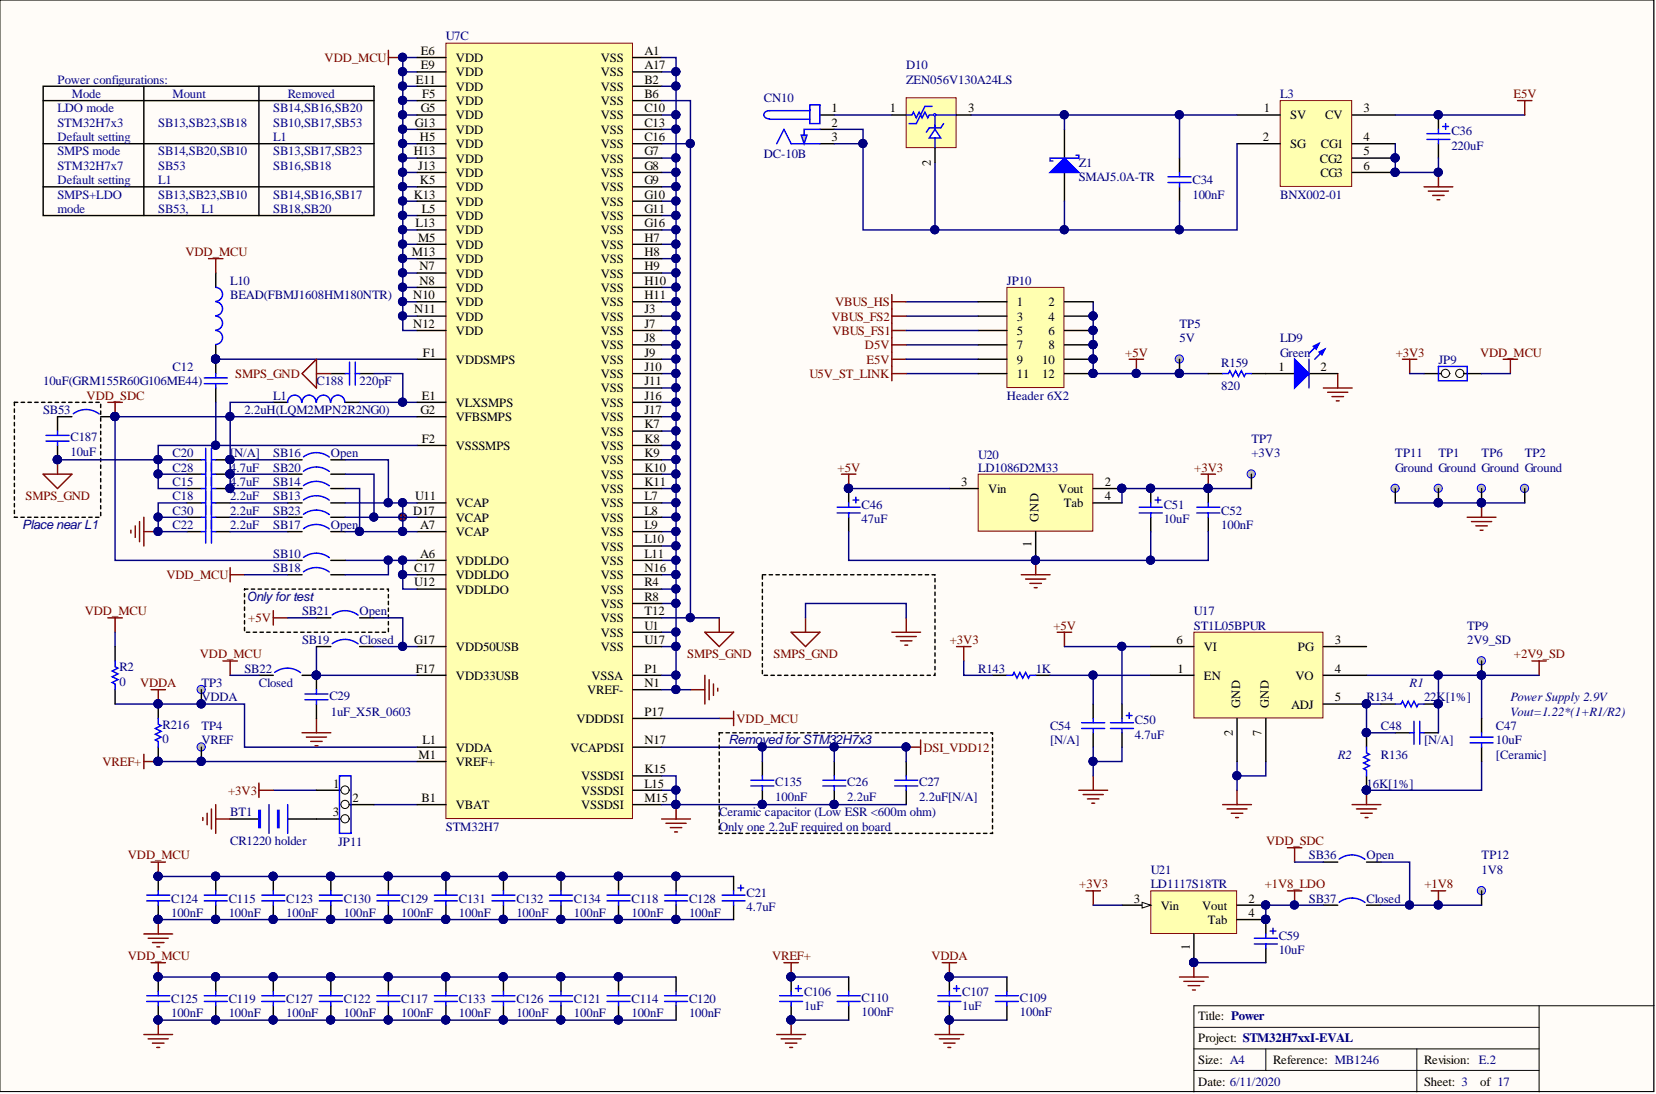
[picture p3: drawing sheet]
<svg xmlns="http://www.w3.org/2000/svg" width="292mm" height="193mm" viewBox="0 0 292 193" stroke-linecap="round" stroke-linejoin="round" font-family="sans-serif">
<defs><g id="words">
<g font-size="2.3" fill="#000080">
<text x="3.9" y="93.3">Place nearL1</text>
<text x="43.5" y="106">Onlyfortest</text>
<text x="128.5" y="131.3">RemovedforSTM32H7x3</text>
</g>
<g font-size="2.2" fill="#800000">
<text x="57.3" y="10.9">VDD_MCU</text>
<text x="267" y="17.3">E5V</text>
<text x="32.7" y="45.2">VDD_MCU</text>
<text x="146.7" y="56.6">VBUS_FS2</text>
<text x="146.8" y="59.1">VBUS_FS1</text>
<text x="147.3" y="54">VBUS_HS</text>
<text x="152.6" y="61.6">D5V</text>
<text x="152.8" y="64.2">E5V</text>
<text x="198.5" y="62.9">+5V</text>
<text x="246.2" y="62.9">+3V3</text>
<text x="261.1" y="62.9">VDD_MCU</text>
<text x="15.3" y="70.5">VDD_SDC</text>
<text x="41.5" y="66.7">SMPS_GND</text>
<text x="142.8" y="66.7">U5V_ST_LINK</text>
<text x="147.7" y="83.2">+5V</text>
<text x="210.7" y="83.2">+3V3</text>
<text x="4.5" y="88.2">SMPS_GND</text>
<text x="29.4" y="102.2">VDD_MCU</text>
<text x="14.9" y="108.5">VDD_MCU</text>
<text x="43.8" y="109.8">+5V</text>
<text x="167.5" y="113.6">+3V3</text>
<text x="185.8" y="111">+5V</text>
<text x="35.2" y="116.1">VDD_MCU</text>
<text x="121.2" y="116">SMPS_GND</text>
<text x="136.5" y="116">SMPS_GND</text>
<text x="267" y="116.1">+2V9_SD</text>
<text x="24.7" y="121.2">VDDA</text>
<text x="129.9" y="127.5">VDD_MCU</text>
<text x="18.1" y="135.1">VREF+</text>
<text x="162.9" y="132.6">DSI_VDD12</text>
<text x="40.2" y="140.2">+3V3</text>
<text x="223.3" y="149.1">VDD_SDC</text>
<text x="22.6" y="151.6">VDD_MCU</text>
<text x="190.4" y="156.7">+3V3</text>
<text x="223.1" y="156.7">+1V8_LDO</text>
<text x="251.2" y="156.7">+1V8</text>
<text x="22.6" y="169.3">VDD_MCU</text>
<text x="136.2" y="169.3">VREF+</text>
<text x="164.3" y="169.3">VDDA</text>
</g>
<g font-size="2.2">
<text x="74.2" y="9.7">E6</text>
<text x="80.4" y="10.9">VDD</text>
<text x="106" y="10.9">VSS</text>
<text x="113.7" y="9.7">A1</text>
<text x="73.3" y="14.7">E11</text>
<text x="74.2" y="12.2">E9</text>
<text x="74.5" y="17.3">F5</text>
<text x="80.4" y="16">VDD</text>
<text x="80.4" y="13.5">VDD</text>
<text x="106" y="13.5">VSS</text>
<text x="106" y="16">VSS</text>
<text x="113.7" y="17.3">B6</text>
<text x="113.7" y="12.2">A17</text>
<text x="113.7" y="14.7">B2</text>
<text x="73.1" y="22.3">G13</text>
<text x="74.2" y="19.8">G5</text>
<text x="80.4" y="21.1">VDD</text>
<text x="80.4" y="18.5">VDD</text>
<text x="80.4" y="23.6">VDD</text>
<text x="106" y="18.5">VSS</text>
<text x="106" y="21.1">VSS</text>
<text x="106" y="23.6">VSS</text>
<text x="113.7" y="19.8">C10</text>
<text x="113.7" y="22.3">C13</text>
<text x="146.7" y="19.8">1</text>
<text x="146.7" y="22.3">2</text>
<text x="157" y="19.8">1</text>
<text x="170.8" y="19.8">3</text>
<text x="222.9" y="19.8">1</text>
<text x="227.6" y="21.1">SV</text>
<text x="233.8" y="21.1">CV</text>
<text x="240.5" y="19.8">3</text>
<text x="73" y="27.4">H13</text>
<text x="73.7" y="29.9">J13</text>
<text x="74.1" y="24.9">H5</text>
<text x="80.4" y="26.1">VDD</text>
<text x="80.4" y="28.7">VDD</text>
<text x="106" y="28.7">VSS</text>
<text x="106" y="26.1">VSS</text>
<text x="113.7" y="27.4">G7</text>
<text x="113.7" y="24.9">C16</text>
<text x="113.7" y="29.9">G8</text>
<text x="146.7" y="24.9">3</text>
<text x="164.2" y="29.2" transform="rotate(-90 164.2 29.2)">2</text>
<text x="222.8" y="24.9">2</text>
<text x="227.6" y="26.1">SG</text>
<text x="232.8" y="28.7">CG2</text>
<text x="233" y="26.1">CG1</text>
<text x="240.5" y="24.9">4</text>
<text x="240.5" y="27.4">5</text>
<text x="240.5" y="29.9">6</text>
<text x="73" y="35">K13</text>
<text x="74.1" y="32.5">K5</text>
<text x="80.4" y="33.7">VDD</text>
<text x="80.4" y="31.2">VDD</text>
<text x="106" y="31.2">VSS</text>
<text x="106" y="33.7">VSS</text>
<text x="113.7" y="35">G10</text>
<text x="113.7" y="32.5">G9</text>
<text x="232.9" y="31.2">CG3</text>
<text x="73.3" y="40.1">L13</text>
<text x="74.4" y="37.6">L5</text>
<text x="80.4" y="38.8">VDD</text>
<text x="80.4" y="41.4">VDD</text>
<text x="80.4" y="36.3">VDD</text>
<text x="106" y="38.8">VSS</text>
<text x="106" y="36.3">VSS</text>
<text x="106" y="41.4">VSS</text>
<text x="113.7" y="37.6">G11</text>
<text x="113.7" y="40.1">G16</text>
<text x="72.6" y="45.2">M13</text>
<text x="73.7" y="42.6">M5</text>
<text x="74" y="47.7">N7</text>
<text x="80.4" y="43.9">VDD</text>
<text x="80.4" y="46.4">VDD</text>
<text x="106" y="43.9">VSS</text>
<text x="106" y="46.4">VSS</text>
<text x="113.7" y="42.6">H7</text>
<text x="113.7" y="45.2">H8</text>
<text x="113.7" y="47.7">H9</text>
<text x="72.9" y="52.8">N10</text>
<text x="74" y="50.2">N8</text>
<text x="80.4" y="51.5">VDD</text>
<text x="80.4" y="49">VDD</text>
<text x="106" y="51.5">VSS</text>
<text x="106" y="49">VSS</text>
<text x="113.7" y="52.8">H11</text>
<text x="113.7" y="50.2">H10</text>
<text x="72.9" y="57.8">N12</text>
<text x="73.1" y="55.3">N11</text>
<text x="80.4" y="59.1">VDD</text>
<text x="80.4" y="56.6">VDD</text>
<text x="80.4" y="54">VDD</text>
<text x="106" y="59.1">VSS</text>
<text x="106" y="54">VSS</text>
<text x="106" y="56.6">VSS</text>
<text x="113.7" y="57.8">J7</text>
<text x="113.7" y="55.3">J3</text>
<text x="179.4" y="54">1</text>
<text x="179.4" y="56.6">3</text>
<text x="179.4" y="59.1">5</text>
<text x="185" y="54">2</text>
<text x="185" y="56.6">4</text>
<text x="185" y="59.1">6</text>
<text x="74.6" y="62.9">F1</text>
<text x="80.4" y="64.2">VDDSMPS</text>
<text x="106" y="61.6">VSS</text>
<text x="106" y="64.2">VSS</text>
<text x="113.7" y="65.4">J10</text>
<text x="113.7" y="60.4">J8</text>
<text x="113.7" y="62.9">J9</text>
<text x="179.4" y="61.6">7</text>
<text x="179.4" y="64.2">9</text>
<text x="183.8" y="64.2">10</text>
<text x="185" y="61.6">8</text>
<text x="225.5" y="65.4">1</text>
<text x="232.9" y="65.4">2</text>
<text x="74.4" y="70.5">E1</text>
<text x="80.4" y="71.8">VLXSMPS</text>
<text x="106" y="69.2">VSS</text>
<text x="106" y="66.7">VSS</text>
<text x="106" y="71.8">VSS</text>
<text x="113.7" y="68">J11</text>
<text x="113.7" y="70.5">J16</text>
<text x="179.4" y="66.7">11</text>
<text x="183.8" y="66.7">12</text>
<text x="74.2" y="73">G2</text>
<text x="80.4" y="74.3">VFBSMPS</text>
<text x="106" y="76.8">VSS</text>
<text x="106" y="74.3">VSS</text>
<text x="113.7" y="75.6">K7</text>
<text x="113.7" y="73">J17</text>
<text x="74.4" y="78.1">F2</text>
<text x="80.4" y="79.4">VSSSMPS</text>
<text x="106" y="81.9">VSS</text>
<text x="106" y="79.4">VSS</text>
<text x="113.7" y="80.6">K9</text>
<text x="113.7" y="83.2">K10</text>
<text x="113.7" y="78.1">K8</text>
<text x="73.2" y="88.2">U11</text>
<text x="80.4" y="89.5">VCAP</text>
<text x="106" y="84.4">VSS</text>
<text x="106" y="89.5">VSS</text>
<text x="106" y="87">VSS</text>
<text x="113.7" y="88.2">L7</text>
<text x="113.7" y="85.7">K11</text>
<text x="169.6" y="85.7">3</text>
<text x="174.3" y="87">Vin</text>
<text x="186.7" y="87">Vout</text>
<text x="187.7" y="89.5">Tab</text>
<text x="194.9" y="85.7">2</text>
<text x="194.9" y="88.2">4</text>
<text x="72.9" y="90.8">D17</text>
<text x="74.1" y="93.3">A7</text>
<text x="80.4" y="94.6">VCAP</text>
<text x="80.4" y="92">VCAP</text>
<text x="106" y="92">VSS</text>
<text x="106" y="94.6">VSS</text>
<text x="113.7" y="95.8">L10</text>
<text x="113.7" y="90.8">L8</text>
<text x="113.7" y="93.3">L9</text>
<text x="183.2" y="92" transform="rotate(-90 183.2 92)">GND</text>
<text x="73.1" y="100.9">C17</text>
<text x="74.1" y="98.4">A6</text>
<text x="80.4" y="99.6">VDDLDO</text>
<text x="106" y="99.6">VSS</text>
<text x="106" y="97.1">VSS</text>
<text x="113.7" y="98.4">L11</text>
<text x="113.7" y="100.9">N16</text>
<text x="181.9" y="96.6" transform="rotate(-90 181.9 96.6)">1</text>
<text x="73.1" y="103.4">U12</text>
<text x="80.4" y="102.2">VDDLDO</text>
<text x="80.4" y="104.7">VDDLDO</text>
<text x="106" y="104.7">VSS</text>
<text x="106" y="102.2">VSS</text>
<text x="106" y="107.2">VSS</text>
<text x="113.7" y="103.4">R4</text>
<text x="113.7" y="106">R8</text>
<text x="73.1" y="113.6">G17</text>
<text x="106" y="112.3">VSS</text>
<text x="106" y="109.8">VSS</text>
<text x="113.7" y="111">U1</text>
<text x="113.7" y="113.6">U17</text>
<text x="113.7" y="108.5">T12</text>
<text x="207.5" y="113.6">6</text>
<text x="235.5" y="113.6">3</text>
<text x="73.3" y="118.6">F17</text>
<text x="80.4" y="119.9">VDD33USB</text>
<text x="80.4" y="114.8">VDD50USB</text>
<text x="104.4" y="119.9">VSSA</text>
<text x="106" y="114.8">VSS</text>
<text x="113.7" y="118.6">P1</text>
<text x="207.7" y="118.6">1</text>
<text x="212.4" y="119.9">EN</text>
<text x="212.4" y="114.8">VI</text>
<text x="228.5" y="119.9">VO</text>
<text x="228.9" y="114.8">PG</text>
<text x="235.5" y="118.6">4</text>
<text x="103.6" y="122.4">VREF-</text>
<text x="113.7" y="121.2">N1</text>
<text x="218.7" y="124.9" transform="rotate(-90 218.7 124.9)">GND</text>
<text x="223.8" y="124.9" transform="rotate(-90 223.8 124.9)">GND</text>
<text x="227.7" y="125">ADJ</text>
<text x="235.5" y="123.7">5</text>
<text x="74.5" y="131.3">L1</text>
<text x="101.7" y="127.5">VDDDSI</text>
<text x="113.7" y="131.3">N17</text>
<text x="113.7" y="126.3">P17</text>
<text x="217.5" y="129.8" transform="rotate(-90 217.5 129.8)">2</text>
<text x="222.5" y="129.8" transform="rotate(-90 222.5 129.8)">7</text>
<text x="73.8" y="133.9">M1</text>
<text x="80.4" y="135.1">VREF+</text>
<text x="80.4" y="132.6">VDDA</text>
<text x="100.7" y="132.6">VCAPDSI</text>
<text x="102.5" y="137.7">VSSDSI</text>
<text x="113.7" y="136.4">K15</text>
<text x="58.7" y="144">3</text>
<text x="58.8" y="138.9">1</text>
<text x="62.2" y="141.5">2</text>
<text x="74.3" y="141.5">B1</text>
<text x="80.4" y="142.7">VBAT</text>
<text x="102.5" y="142.7">VSSDSI</text>
<text x="102.5" y="140.2">VSSDSI</text>
<text x="113.7" y="141.5">M15</text>
<text x="113.7" y="138.9">L15</text>
<text x="200" y="159.2">3</text>
<text x="204.8" y="160.5">Vin</text>
<text x="212" y="160.5">Vout</text>
<text x="220.2" y="159.2">2</text>
<text x="220.2" y="161.7">4</text>
<text x="209.9" y="167.5" transform="rotate(-90 209.9 167.5)">1</text>
<text x="213" y="163">Tab</text>
<text x="211.4" y="180">Title: Power</text>
<text x="211.4" y="183.8">Project: STM32H7xxI-EVAL</text>
<text x="211.4" y="187.6">Size: A4</text>
<text x="211.4" y="191.5">Date: 6/11/2020</text>
<text x="224.5" y="187.6">Reference: MB1246</text>
<text x="251.2" y="191.5">Sheet: 3</text>
<text x="251.2" y="187.6">Revision: E.2</text>
<text x="261.1" y="191.5">of 17</text>
</g>
<g font-size="2.2" fill="#000080">
<text x="78.7" y="7.1">U7C</text>
<text x="159.8" y="12.2">D10</text>
<text x="159.8" y="14.7">ZEN056V130A24LS</text>
<text x="225.8" y="17.3">L3</text>
<text x="134.7" y="18">CN10</text>
<text x="256" y="23.9">C36</text>
<text x="134.7" y="27.9">DC-10B</text>
<text x="190.3" y="29.4">Z1</text>
<text x="256" y="26.4">220uF</text>
<text x="190.3" y="32">SMAJ5.0A-TR</text>
<text x="210.3" y="32.5">C34</text>
<text x="210.3" y="35">100nF</text>
<text x="225.8" y="35">BNX002-01</text>
<text x="40.6" y="50.2">L10</text>
<text x="40.6" y="52.8">BEAD(FBMJ1608HM180NTR)</text>
<text x="177.6" y="50.2">JP10</text>
<text x="208.1" y="57.8">TP5</text>
<text x="30.4" y="65.4">C12</text>
<text x="208.1" y="60.4">5V</text>
<text x="215.4" y="64.7">R159</text>
<text x="225.8" y="60.4">LD9</text>
<text x="225.8" y="62.9">Green</text>
<text x="253.7" y="64.2">JP9</text>
<text x="7.6" y="68">10uF(GRM155R60G106ME44)</text>
<text x="48.2" y="70.5">L1</text>
<text x="55.8" y="68">C188</text>
<text x="63.4" y="68">220pF</text>
<text x="177.6" y="70.5">Header 6X2</text>
<text x="215.4" y="68.7">820</text>
<text x="7.6" y="73">SB53</text>
<text x="12.4" y="77.8">C187</text>
<text x="43.1" y="73">2.2uH(LQM2MPN2R2NG0)</text>
<text x="12.4" y="80.4">10uF</text>
<text x="30.4" y="83.2">C28</text>
<text x="30.4" y="80.6">C20</text>
<text x="40.6" y="83.2">4.7uF</text>
<text x="40.6" y="80.6">[N/A]</text>
<text x="48.2" y="80.6">SB16</text>
<text x="48.2" y="83.2">SB20</text>
<text x="58.4" y="80.6">Open</text>
<text x="172.5" y="80.9">U20</text>
<text x="172.5" y="83.2">LD1086D2M33</text>
<text x="220.7" y="78.1">TP7</text>
<text x="220.7" y="80.6">+3V3</text>
<text x="246.1" y="80.6">TP11</text>
<text x="246.1" y="83.2">Ground Ground Ground Ground</text>
<text x="253.7" y="80.6">TP1</text>
<text x="261.3" y="80.6">TP6</text>
<text x="268.9" y="80.6">TP2</text>
<text x="30.4" y="88.2">C18</text>
<text x="30.4" y="85.7">C15</text>
<text x="40.6" y="88.2">2.2uF</text>
<text x="40.6" y="85.7">4.7uF</text>
<text x="48.2" y="88.2">SB13</text>
<text x="48.2" y="85.7">SB14</text>
<text x="152" y="89.8">C46</text>
<text x="205.3" y="89.8">C51</text>
<text x="30.4" y="90.8">C30</text>
<text x="30.4" y="93.3">C22</text>
<text x="40.6" y="90.8">2.2uF</text>
<text x="40.6" y="93.3">2.2uF</text>
<text x="48.2" y="90.8">SB23</text>
<text x="48.2" y="93.3">SB17</text>
<text x="58.4" y="93.3">Open</text>
<text x="152" y="92.3">47uF</text>
<text x="205.3" y="92.3">10uF</text>
<text x="215.4" y="90.8">C52</text>
<text x="215.4" y="93.3">100nF</text>
<text x="48.2" y="98.4">SB10</text>
<text x="48.2" y="100.9">SB18</text>
<text x="53.3" y="108.5">SB21</text>
<text x="53.3" y="113.6">SB19</text>
<text x="63.4" y="108.5">Open</text>
<text x="63.4" y="113.6">Closed</text>
<text x="210.6" y="108.5">U17</text>
<text x="210.6" y="111">ST1L05BPUR</text>
<text x="258.8" y="111">TP9</text>
<text x="258.8" y="113.6">2V9_SD</text>
<text x="21.1" y="118.4">R2</text>
<text x="43.1" y="118.6">SB22</text>
<text x="172.5" y="118.6">R143</text>
<text x="182.7" y="118.6">1K</text>
<text x="21.1" y="120.9">0</text>
<text x="35.5" y="121.2">TP3</text>
<text x="35.5" y="123.7">VDDA</text>
<text x="45.7" y="121.2">Closed</text>
<text x="58.1" y="123.5">C29</text>
<text x="241" y="123.7">R134</text>
<text x="248.6" y="121.2">R1</text>
<text x="251.2" y="123.7">22K[1%]</text>
<text x="266.4" y="123.7">Power Supply 2.9V</text>
<text x="28.7" y="128.5">R216</text>
<text x="28.7" y="131.1">0</text>
<text x="35.5" y="128.8">TP4</text>
<text x="35.5" y="131.3">VREF</text>
<text x="58.4" y="126.3">1uF_X5R_0603</text>
<text x="185.2" y="128.8">C54</text>
<text x="185.2" y="131.3">[N/A]</text>
<text x="200.2" y="127.8">C50</text>
<text x="200.2" y="130.3">4.7uF</text>
<text x="243.6" y="128.8">C48</text>
<text x="251.2" y="131.3">[N/A]</text>
<text x="263.9" y="128.8">C47</text>
<text x="263.9" y="131.3">10uF</text>
<text x="266.4" y="126.3">Vout=1.22*(1+R1/R2)</text>
<text x="236" y="133.9">R2</text>
<text x="243.6" y="133.9">R136</text>
<text x="263.9" y="133.9">[Ceramic]</text>
<text x="40.6" y="144">BT1</text>
<text x="126.9" y="144">Ceramic capacitor (Low ESR &lt;600m ohm)</text>
<text x="136.8" y="138.7">C135</text>
<text x="136.8" y="141.2">100nF</text>
<text x="149.4" y="138.7">C26</text>
<text x="149.4" y="141.2">2.2uF</text>
<text x="162.1" y="138.7">C27</text>
<text x="162.1" y="141.2">2.2uF[N/A]</text>
<text x="241" y="138.9">16K[1%]</text>
<text x="40.6" y="149.1">CR1220 holder</text>
<text x="59.6" y="149.3">JP11</text>
<text x="78.7" y="146.5">STM32H7</text>
<text x="126.9" y="146.5">Only one 2.2uF required on board</text>
<text x="203" y="154.1">U21</text>
<text x="230.9" y="151.6">SB36</text>
<text x="241" y="151.6">Open</text>
<text x="261.3" y="151.6">TP12</text>
<text x="261.3" y="154.1">1V8</text>
<text x="30.2" y="159.2">C124</text>
<text x="30.2" y="161.7">100nF</text>
<text x="40.3" y="159.2">C115</text>
<text x="40.3" y="161.7">100nF</text>
<text x="50.5" y="159.2">C123</text>
<text x="50.5" y="161.7">100nF</text>
<text x="60.6" y="159.2">C130</text>
<text x="60.6" y="161.7">100nF</text>
<text x="70.8" y="159.2">C129</text>
<text x="70.8" y="161.7">100nF</text>
<text x="80.9" y="159.2">C131</text>
<text x="80.9" y="161.7">100nF</text>
<text x="91.1" y="159.2">C132</text>
<text x="91.1" y="161.7">100nF</text>
<text x="101.2" y="159.2">C134</text>
<text x="101.2" y="161.7">100nF</text>
<text x="111.4" y="159.2">C118</text>
<text x="111.4" y="161.7">100nF</text>
<text x="121.5" y="159.2">C128</text>
<text x="121.5" y="161.7">100nF</text>
<text x="131.7" y="158.2">C21</text>
<text x="131.7" y="160.7">4.7uF</text>
<text x="203" y="156.7">LD1117S18TR</text>
<text x="230.9" y="159.2">SB37</text>
<text x="241" y="159.2">Closed</text>
<text x="225.6" y="165.8">C59</text>
<text x="225.6" y="168.3">10uF</text>
<text x="30.2" y="176.9">C125</text>
<text x="30.2" y="179.5">100nF</text>
<text x="40.3" y="176.9">C119</text>
<text x="40.3" y="179.5">100nF</text>
<text x="50.5" y="176.9">C127</text>
<text x="50.5" y="179.5">100nF</text>
<text x="60.6" y="176.9">C122</text>
<text x="60.6" y="179.5">100nF</text>
<text x="70.8" y="176.9">C117</text>
<text x="70.8" y="179.5">100nF</text>
<text x="80.9" y="176.9">C133</text>
<text x="80.9" y="179.5">100nF</text>
<text x="91.1" y="176.9">C126</text>
<text x="91.1" y="179.5">100nF</text>
<text x="101.2" y="176.9">C121</text>
<text x="101.2" y="179.5">100nF</text>
<text x="111.4" y="176.9">C114</text>
<text x="111.4" y="179.5">100nF</text>
<text x="121.5" y="176.9">C120</text>
<text x="121.5" y="179.5">100nF</text>
<text x="141.8" y="175.7">C106</text>
<text x="141.8" y="178.2">1uF</text>
<text x="152" y="176.7">C110</text>
<text x="152" y="179.2">100nF</text>
<text x="169.7" y="175.7">C107</text>
<text x="169.7" y="178.2">1uF</text>
<text x="179.9" y="176.7">C109</text>
<text x="179.9" y="179.2">100nF</text>
</g>
<g font-size="2.2" fill="#0c0087">
<text x="10.1" y="14.7">Power configurations:</text>
<text x="12.7" y="17.3">Mode</text>
<text x="30.4" y="17.3">Mount</text>
<text x="50.7" y="17.3">Removed</text>
<text x="10.1" y="22.3">STM32H7x3</text>
<text x="10.1" y="19.8">LDO mode</text>
<text x="27.9" y="22.3">SB13,SB23,SB18</text>
<text x="48.2" y="19.8">SB14,SB16,SB20</text>
<text x="48.2" y="22.3">SB10,SB17,SB53</text>
<text x="10.1" y="24.9">Default setting</text>
<text x="10.1" y="27.4">SMPS mode</text>
<text x="10.1" y="29.9">STM32H7x7</text>
<text x="27.9" y="27.4">SB14,SB20,SB10</text>
<text x="27.9" y="29.9">SB53</text>
<text x="48.2" y="27.4">SB13,SB17,SB23</text>
<text x="48.2" y="29.9">SB16,SB18</text>
<text x="48.2" y="24.9">L1</text>
<text x="10.1" y="32.5">Default setting</text>
<text x="10.1" y="35">SMPS+LDO</text>
<text x="27.9" y="35">SB13,SB23,SB10</text>
<text x="27.9" y="32.5">L1</text>
<text x="48.2" y="35">SB14,SB16,SB17</text>
<text x="10.1" y="37.6">mode</text>
<text x="27.9" y="37.6">SB53,</text>
<text x="35.5" y="37.6">L1</text>
<text x="48.2" y="37.6">SB18,SB20</text>
</g>
</g></defs>
<path d="M0 0h291.7v192.5h-291.7z" fill="#fffcf8" stroke="#000" stroke-width=".18"/>
<circle cx="71" cy="91.2" r=".72" fill="#000080" stroke="#000080" stroke-width=".18"/>
<path d="M271.5 177.4v15.2M291.8 177.4h-81.2v15.2M210.6 181.2h60.9M210.6 185h60.9M210.6 188.8h60.9M223.3 185v3.8M249.9 185v7.6" fill="none" stroke="#000" stroke-width=".18"/>
<path d="M172.5 83.6h20.3v10.1h-20.3z" fill="#ffffb0" stroke="#800000" stroke-width=".18"/>
<path d="M167.5 86.2h5M182.7 93.8v5M192.8 86.2h5.1M192.8 88.7h5.1" fill="none" stroke="#000" stroke-width=".25"/>
<g fill="#000080" stroke="#000080" stroke-width=".18">
<circle cx="182.6" cy="98.8" r=".72"/>
<circle cx="197.9" cy="86.1" r=".72"/>
</g>
<path d="M225.8 17.7h12.6v15.2h-12.6z" fill="#ffffb0" stroke="#800000" stroke-width=".18"/>
<path d="M218.2 20.3h7.6M218.2 25.4h7.6M238.5 20.3h7.6M238.5 25.4h7.6M238.5 27.9h7.6M238.5 30.4h7.6M253.7 20.3v2.5M253.7 25.4v2.5" fill="none" stroke="#000" stroke-width=".25"/>
<g fill="#000080" stroke="#000080" stroke-width=".18">
<circle cx="246.1" cy="27.8" r=".72"/>
<circle cx="246.1" cy="30.4" r=".72"/>
<circle cx="253.7" cy="20.2" r=".72"/>
<circle cx="253.7" cy="30.4" r=".72"/>
</g>
<path d="M251.7 23.6h4.1M251.7 24.6h4.1M253.7 22.8v.8M253.7 24.6v.8M254.5 22.3h1M255 21.8v1" fill="none" stroke="#00f" stroke-width=".25"/>
<path d="M246.1 20.3h22.8M246.1 25.4v5h7.6v-2.5" fill="none" stroke="#000080" stroke-width=".25"/>
<path d="M267.7 17.7h2.5M268.9 17.7v2.6M251.2 33h5.1M251.9 33.7h3.6M252.7 34.5h2M253.5 35.2h.5M253.7 30.4v2.6" fill="none" stroke="#800000" stroke-width=".25"/>
<circle cx="208" cy="63.3" r=".72" fill="#c0c0c0" stroke="#00f" stroke-width=".18"/>
<path d="M208.1 63.4v2.5M149.7 86.2v2.5M149.7 91.2v2.6M203 86.2v2.5M203 91.2v2.6M213.1 86.2v2.5M213.1 91.2v2.6" fill="none" stroke="#000" stroke-width=".25"/>
<g fill="#000080" stroke="#000080" stroke-width=".18">
<circle cx="208" cy="65.9" r=".72"/>
<circle cx="200.4" cy="65.9" r=".72"/>
<circle cx="149.7" cy="86.1" r=".72"/>
<circle cx="202.9" cy="86.1" r=".72"/>
<circle cx="213.1" cy="86.1" r=".72"/>
<circle cx="182.6" cy="98.8" r=".72"/>
<circle cx="202.9" cy="98.8" r=".72"/>
</g>
<g fill="none" stroke="#800000" stroke-width=".25">
<path d="M199.2 63.4h2.5M200.4 63.4v2.5M233.4 68.4h5.1M234.2 69.2h3.5M234.9 70h2.1M235.7 70.7h.5M236 65.9v2.5M148.4 83.6h2.6M149.7 83.6v2.6M182.7 98.8v2.6M211.9 83.6h2.5M213.1 83.6v2.6"/>
<path d="M180.1 101.4h5.1M180.9 102.1h3.6M181.7 102.9h2M182.4 103.7h.5"/>
</g>
<g fill="none" stroke="#00f" stroke-width=".25">
<path d="M147.7 89.5h4M147.7 90.5h4M149.7 88.7v.8M149.7 90.5v.7M150.5 88.2h1M151 87.7v1M200.9 89.5h4.1M200.9 90.5h4.1M203 88.7v.8M203 90.5v.7M203.7 88.2h1.1M204.2 87.7v1"/>
<path d="M211.1 89.5h4.1M211.1 90.5h4.1M213.1 88.7v.8M213.1 90.5v.7"/>
</g>
<path d="M149.7 93.8v5h63.4v-5M149.7 86.2h17.8M203 93.8v5" fill="none" stroke="#000080" stroke-width=".25"/>
<circle cx="246.1" cy="86.1" r=".72" fill="#c0c0c0" stroke="#00f" stroke-width=".18"/>
<path d="M246.1 86.2v2.5" fill="none" stroke="#000" stroke-width=".25"/>
<circle cx="220.7" cy="83.6" r=".72" fill="#c0c0c0" stroke="#00f" stroke-width=".18"/>
<path d="M144.6 20.3h2.6M144.6 25.4h2.6M144.6 22.8h2.6M220.7 83.6v2.6" fill="none" stroke="#000" stroke-width=".25"/>
<path d="M142.8 18.5h1.8v3.3h-1.8zM142.8 19.3v.2h-7.1a.76 .76 0 0 0-1 .7 .76 .76 0 0 0 1 .8M135.7 21h7.1M139.5 25.4h5.1" fill="none" stroke="#00f" stroke-width=".25"/>
<path d="M141.3 23.8h1l-.5 1.6z" fill="#c0c0c0"/>
<path d="M138.3 22.8l1.2 2.6zM138.3 22.8l-1.3 2.6zM141.3 23.8h1l-.5 1.6zM144.6 22.8h-2.8v1" fill="none" stroke="#00f" stroke-width=".25"/>
<path d="M159.8 65.9h12.7" fill="none" stroke="#000080" stroke-width=".25"/>
<path d="M187.8 22.8v5.1M187.8 30.4v5.1" fill="none" stroke="#000" stroke-width=".25"/>
<path d="M185.2 30.4l2.6-2.5 2.5 2.5z" fill="#00f"/>
<path d="M185.2 30.4l2.6-2.5 2.5 2.5zM189.8 27.4h.5v.5h-5.1v.5h.5M206 32.2h4.1M206 31.2h4.1M208.1 30.4v.8M208.1 32.2v.8" fill="none" stroke="#00f" stroke-width=".25"/>
<path d="M208.1 27.9v2.5M208.1 33v2.5" fill="none" stroke="#000" stroke-width=".25"/>
<path d="M147.2 22.8h5v2.6h-5M147.2 20.3h10.1M152.2 25.4v15.2h12.7v-12M171.3 20.3h46.9M187.8 20.3v2.5M187.8 35.5v5.1M208.1 20.3v7.6M208.1 35.5v5.1M218.2 25.4v15.2h-53.3M159.8 60.8h12.7" fill="none" stroke="#000080" stroke-width=".25"/>
<g fill="#000080" stroke="#000080" stroke-width=".18">
<circle cx="208" cy="20.2" r=".72"/>
<circle cx="187.7" cy="20.2" r=".72"/>
<circle cx="187.7" cy="40.5" r=".72"/>
<circle cx="208" cy="40.5" r=".72"/>
<circle cx="152.2" cy="25.3" r=".72"/>
<circle cx="164.9" cy="40.5" r=".72"/>
</g>
<path d="M159.8 17.2h8.9v8.8h-8.9z" fill="#ffffb0" stroke="#800000" stroke-width=".18"/>
<path d="M163.1 18.8l-1.5 3M159.8 20.3h1.1l.2-.5 .5 1 .5-1 .5 1 .5-1 .6 1 .2-.5h1" fill="none" stroke="#00f" stroke-width=".25"/>
<path d="M164.9 22.8l1 1.5h-2z" fill="#fff"/>
<path d="M163.1 18.8h1.3M160.4 21.8h1.2M164.9 22.8l1 1.5h-2zM164.9 24.3v1.8M166.4 21.8l-.5 .8h-2l-.5 .7M168.7 20.3h-3.8v2.3" fill="none" stroke="#00f" stroke-width=".25"/>
<path d="M157.3 20.3h2.5M164.9 26.1v2.5M168.7 20.3h2.6" fill="none" stroke="#000" stroke-width=".25"/>
<circle cx="164.9" cy="20.2" r=".22" fill="#c0c0c0" stroke="#00f" stroke-width=".18"/>
<path d="M157.3 59.6v7.6M157.3 63.4h2.5M157.3 60.8h2.5M157.3 65.9h2.5M247.4 63.4h2.5M248.6 63.4v2.5M265.1 63.4h2.6M266.4 63.4v2.5" fill="none" stroke="#800000" stroke-width=".25"/>
<path d="M159.8 53.2h12.7M159.8 55.8h12.7M192.8 53.2v12.7h20.3M159.8 63.4h12.7" fill="none" stroke="#000080" stroke-width=".25"/>
<g fill="#000080" stroke="#000080" stroke-width=".18">
<circle cx="192.8" cy="55.7" r=".72"/>
<circle cx="192.8" cy="58.3" r=".72"/>
<circle cx="192.8" cy="60.8" r=".72"/>
<circle cx="192.8" cy="63.3" r=".72"/>
<circle cx="192.8" cy="65.9" r=".72"/>
<circle cx="200.4" cy="65.9" r=".72"/>
<circle cx="208" cy="65.9" r=".72"/>
</g>
<path d="M251.2 65.9h4.6" fill="none" stroke="#000" stroke-width=".25"/>
<circle cx="255" cy="65.9" r=".72" fill="#fffcf8" stroke="#000" stroke-width=".18"/>
<path d="M256.8 65.9h4.5" fill="none" stroke="#000" stroke-width=".25"/>
<circle cx="257.5" cy="65.9" r=".72" fill="#fffcf8" stroke="#000" stroke-width=".18"/>
<path d="M215.7 65.9h1l.2-.5 .5 1 .5-1 .6 1 .5-1 .5 1 .2-.5h1M253.7 64.6h5.1v2.6h-5.1z" fill="none" stroke="#00f" stroke-width=".25"/>
<path d="M213.1 65.9h2.6M220.7 65.9h2.6" fill="none" stroke="#000" stroke-width=".25"/>
<path d="M157.3 52v2.5M157.3 57v2.6M157.3 53.2h2.5M157.3 58.3h2.5" fill="none" stroke="#800000" stroke-width=".25"/>
<path d="M177.6 50.7h10.1v17.7h-10.1z" fill="#ffffb0" stroke="#800000" stroke-width=".18"/>
<path d="M172.5 53.2h5.1M172.5 55.8h5.1M172.5 58.3h5.1M187.8 53.2h5M187.8 55.8h5M187.8 58.3h5M172.5 60.8h5.1M172.5 63.4h5.1M172.5 65.9h5.1M187.8 60.8h5M187.8 63.4h5M187.8 65.9h5" fill="none" stroke="#000" stroke-width=".25"/>
<g fill="#000080" stroke="#000080" stroke-width=".18">
<circle cx="192.8" cy="55.7" r=".72"/>
<circle cx="192.8" cy="58.3" r=".72"/>
<circle cx="192.8" cy="60.8" r=".72"/>
<circle cx="192.8" cy="63.3" r=".72"/>
<circle cx="192.8" cy="65.9" r=".72"/>
<circle cx="213.1" cy="86.1" r=".72"/>
<circle cx="202.9" cy="86.1" r=".72"/>
<circle cx="197.9" cy="86.1" r=".72"/>
</g>
<path d="M159.8 58.3h12.7M261.3 65.9h5.1M220.7 86.2h-22.8v2.5" fill="none" stroke="#000080" stroke-width=".25"/>
<path d="M157.3 54.5v2.5M157.3 55.8h2.5" fill="none" stroke="#800000" stroke-width=".25"/>
<circle cx="268.9" cy="86.1" r=".72" fill="#c0c0c0" stroke="#00f" stroke-width=".18"/>
<path d="M268.9 86.2v2.5" fill="none" stroke="#000" stroke-width=".25"/>
<path d="M258.8 91.2h5.1M259.6 92h3.5M260.3 92.8h2.1M261.1 93.5h.5M261.3 88.7v2.5" fill="none" stroke="#800000" stroke-width=".25"/>
<circle cx="261.3" cy="88.7" r=".72" fill="#000080" stroke="#000080" stroke-width=".18"/>
<circle cx="253.7" cy="86.1" r=".72" fill="#c0c0c0" stroke="#00f" stroke-width=".18"/>
<path d="M253.7 86.2v2.5" fill="none" stroke="#000" stroke-width=".25"/>
<circle cx="253.7" cy="88.7" r=".72" fill="#000080" stroke="#000080" stroke-width=".18"/>
<circle cx="261.3" cy="86.1" r=".72" fill="#c0c0c0" stroke="#00f" stroke-width=".18"/>
<path d="M261.3 86.2v2.5" fill="none" stroke="#000" stroke-width=".25"/>
<g fill="#000080" stroke="#000080" stroke-width=".18">
<circle cx="261.3" cy="88.7" r=".72"/>
<circle cx="253.7" cy="88.7" r=".72"/>
<circle cx="241" cy="139.4" r=".72"/>
</g>
<path d="M246.1 88.7h22.8" fill="none" stroke="#000080" stroke-width=".25"/>
<path d="M186.5 111.5h2.5M187.8 111.5v2.6M241 139.4v2.5M238.5 141.9h5.1M239.3 142.7h3.5M240 143.4h2.1M240.8 144.2h.5" fill="none" stroke="#800000" stroke-width=".25"/>
<circle cx="261.3" cy="116.5" r=".72" fill="#c0c0c0" stroke="#00f" stroke-width=".18"/>
<g fill="none" stroke="#000" stroke-width=".25">
<path d="M175.1 119.1h2.5M182.7 119.1h2.5M261.3 116.6v2.5M192.8 124.2v2.5M192.8 129.3v2.5M197.9 124.2v2.5M197.9 129.3v2.5M241 129.3v2.5M241 136.9v2.5M243.6 124.2h2.5M246.1 129.3h2.5M251.2 129.3h2.5"/>
<path d="M251.2 124.2h2.5M261.3 126.7v2.6M261.3 131.8v2.5"/>
</g>
<g fill="#000080" stroke="#000080" stroke-width=".18">
<circle cx="261.3" cy="119.1" r=".72"/>
<circle cx="192.8" cy="119.1" r=".72"/>
<circle cx="218.2" cy="136.8" r=".72"/>
<circle cx="192.8" cy="134.3" r=".72"/>
<circle cx="197.9" cy="114" r=".72"/>
<circle cx="241" cy="139.4" r=".72"/>
<circle cx="253.7" cy="119.1" r=".72"/>
<circle cx="253.7" cy="124.1" r=".72"/>
<circle cx="241" cy="129.2" r=".72"/>
<circle cx="241" cy="124.1" r=".72"/>
<circle cx="71" cy="10.1" r=".72"/>
<circle cx="71" cy="12.6" r=".72"/>
<circle cx="71" cy="15.2" r=".72"/>
<circle cx="71" cy="17.7" r=".72"/>
<circle cx="71" cy="20.2" r=".72"/>
<circle cx="71" cy="22.8" r=".72"/>
<circle cx="71" cy="25.3" r=".72"/>
<circle cx="71" cy="27.8" r=".72"/>
<circle cx="71" cy="30.4" r=".72"/>
<circle cx="71" cy="32.9" r=".72"/>
<circle cx="71" cy="35.4" r=".72"/>
<circle cx="71" cy="38" r=".72"/>
<circle cx="71" cy="40.5" r=".72"/>
<circle cx="71" cy="43.1" r=".72"/>
<circle cx="71" cy="45.6" r=".72"/>
<circle cx="71" cy="48.1" r=".72"/>
<circle cx="71" cy="50.7" r=".72"/>
<circle cx="71" cy="53.2" r=".72"/>
<circle cx="71" cy="55.7" r=".72"/>
</g>
<g fill="none" stroke="#800000" stroke-width=".25">
<path d="M68.5 8.9v2.5M68.5 10.1h2.5M168.7 114.1h2.6M170 114.1v2.5M270.2 116.6h2.6M271.5 116.6v2.5M190.3 139.4h5.1M192.8 136.9v2.5M218.2 139.4v2.5M191.1 140.2h3.5M191.8 140.9h2M192.6 141.7h.5"/>
<path d="M215.7 141.9h5M216.4 142.7h3.6M217.2 143.4h2M217.9 144.2h.6"/>
</g>
<g fill="none" stroke="#00f" stroke-width=".25">
<path d="M177.6 119.1h1l.3-.5 .5 1 .5-1 .5 1 .5-1 .5 1 .3-.5h1M190.8 128.5h4.1M190.8 127.5h4.1M192.8 126.7v.8M192.8 128.5v.8M195.9 128.5h4M195.9 127.5h4M197.9 126.7v.8M197.9 128.5v.8M198.7 126.2h1M199.2 125.7v1M241 131.8v1l.5 .3-1 .5 1 .5-1 .5 1 .5-1 .5 .5 .2v1.1"/>
<path d="M246.1 124.2h1l.3-.5 .5 1 .5-1 .5 1 .5-1 .5 1 .3-.5h1M248.6 129.3h.8M249.4 127.2v4.1M250.4 127.2v4.1M250.4 129.3h.8M259.3 131h4.1M259.3 130h4.1M261.3 129.3v.7M261.3 131v.8"/>
</g>
<g fill="none" stroke="#000080" stroke-width=".25">
<path d="M71 12.7h2.6M71 15.2h2.6M71 17.7h2.6M73.6 10.1h-2.6v48.2h2.6M71 20.3h2.6M71 22.8h2.6M71 25.4h2.6M71 27.9h2.6M71 30.4h2.6M71 33h2.6M71 35.5h2.6M71 38h2.6"/>
<path d="M71 40.6h2.6M71 43.1h2.6M71 45.6h2.6M71 48.2h2.6M71 50.7h2.6M248.6 65.9h2.6M185.2 119.1h7.6M187.8 114.1h15.2M197.9 114.1v10.1M203 119.1h-10.2v5.1M241 119.1h30.5M253.7 119.1v10.2"/>
<path d="M261.3 119.1v7.6M192.8 131.8v5.1M197.9 131.8v2.5h-5.1M218.2 134.3v5.1M223.3 134.3v2.6h-5.1M243.6 124.2h-2.6v5.1h5.1M261.3 134.3v5.1h-20.3"/>
</g>
<circle cx="35.5" cy="121.6" r=".72" fill="#c0c0c0" stroke="#00f" stroke-width=".18"/>
<path d="M27.9 124.2v2.5M27.9 131.8v2.5M35.5 121.7v2.5" fill="none" stroke="#000" stroke-width=".25"/>
<g fill="#000080" stroke="#000080" stroke-width=".18">
<circle cx="35.5" cy="124.1" r=".72"/>
<circle cx="27.9" cy="124.1" r=".72"/>
<circle cx="27.9" cy="134.3" r=".72"/>
<circle cx="35.5" cy="134.3" r=".72"/>
</g>
<path d="M25.4 133.1v2.5M25.4 134.3h2.5M26.6 121.7h2.6M27.9 121.7v2.5" fill="none" stroke="#800000" stroke-width=".25"/>
<path d="M20.3 124.2h22.8v7.6h30.5M27.9 134.3h45.7" fill="none" stroke="#000080" stroke-width=".25"/>
<path d="M27.9 126.7v1l.5 .3-1 .5 1 .5-1 .5 1 .5-1 .5 .5 .3v1" fill="none" stroke="#00f" stroke-width=".25"/>
<circle cx="35.5" cy="131.8" r=".72" fill="#c0c0c0" stroke="#00f" stroke-width=".18"/>
<g fill="none" stroke="#000" stroke-width=".25">
<path d="M48.2 71h2.5M60.9 71h2.5M35.5 131.8v2.5M134.5 134.3v2.6M134.5 139.4v2.5M147.2 134.3v2.6M147.2 139.4v2.5M159.8 134.3v2.6M159.8 139.4v2.5M27.9 154.6v2.5M27.9 159.7v2.5M38.1 154.6v2.5"/>
<path d="M38.1 159.7v2.5M40.6 144.5h5.1M48.2 154.6v2.5M48.2 159.7v2.5M50.7 144.5h11M58.4 154.6v2.5M58.4 159.7v2.5M68.5 154.6v2.5M68.5 159.7v2.5M78.7 154.6v2.5M78.7 159.7v2.5M88.8 154.6v2.5"/>
<path d="M88.8 159.7v2.5M99 154.6v2.5M99 159.7v2.5M109.1 154.6v2.5M109.1 159.7v2.5M129.4 154.6v2.5M129.4 159.7v2.5M27.9 172.3v2.6M27.9 177.4v2.5M38.1 172.3v2.6M38.1 177.4v2.5M48.2 172.3v2.6"/>
<path d="M48.2 177.4v2.5M58.4 172.3v2.6M58.4 177.4v2.5M68.5 172.3v2.6M68.5 177.4v2.5M78.7 172.3v2.6M78.7 177.4v2.5M88.8 172.3v2.6M88.8 177.4v2.5M99 172.3v2.6M99 177.4v2.5M109.1 172.3v2.6"/>
<path d="M109.1 177.4v2.5M119.3 172.3v2.6M119.3 177.4v2.5M139.5 172.3v2.6M139.5 177.4v2.5M149.7 172.3v2.6M149.7 177.4v2.5M167.5 172.3v2.6M167.5 177.4v2.5M177.6 172.3v2.6M177.6 177.4v2.5"/>
</g>
<g fill="#000080" stroke="#000080" stroke-width=".18">
<circle cx="35.5" cy="134.3" r=".72"/>
<circle cx="119.2" cy="141.9" r=".72"/>
<circle cx="159.8" cy="131.8" r=".72"/>
<circle cx="147.1" cy="141.9" r=".72"/>
<circle cx="134.4" cy="141.9" r=".72"/>
<circle cx="119.2" cy="12.6" r=".72"/>
<circle cx="119.2" cy="20.2" r=".72"/>
<circle cx="119.2" cy="22.8" r=".72"/>
<circle cx="121.7" cy="25.3" r=".72"/>
<circle cx="119.2" cy="27.8" r=".72"/>
<circle cx="119.2" cy="30.4" r=".72"/>
<circle cx="119.2" cy="32.9" r=".72"/>
<circle cx="119.2" cy="35.4" r=".72"/>
<circle cx="119.2" cy="38" r=".72"/>
<circle cx="119.2" cy="40.5" r=".72"/>
<circle cx="119.2" cy="43.1" r=".72"/>
<circle cx="119.2" cy="45.6" r=".72"/>
<circle cx="119.2" cy="48.1" r=".72"/>
<circle cx="119.2" cy="53.2" r=".72"/>
<circle cx="119.2" cy="55.7" r=".72"/>
<circle cx="119.2" cy="60.8" r=".72"/>
<circle cx="38" cy="172.3" r=".72"/>
<circle cx="38" cy="179.9" r=".72"/>
<circle cx="27.9" cy="172.3" r=".72"/>
<circle cx="27.9" cy="179.9" r=".72"/>
<circle cx="48.2" cy="172.3" r=".72"/>
<circle cx="48.2" cy="179.9" r=".72"/>
<circle cx="109.1" cy="172.3" r=".72"/>
<circle cx="98.9" cy="172.3" r=".72"/>
<circle cx="88.8" cy="172.3" r=".72"/>
<circle cx="78.6" cy="172.3" r=".72"/>
<circle cx="68.5" cy="172.3" r=".72"/>
<circle cx="58.3" cy="172.3" r=".72"/>
<circle cx="58.3" cy="179.9" r=".72"/>
<circle cx="68.5" cy="179.9" r=".72"/>
<circle cx="78.6" cy="179.9" r=".72"/>
<circle cx="88.8" cy="179.9" r=".72"/>
<circle cx="98.9" cy="179.9" r=".72"/>
<circle cx="109.1" cy="179.9" r=".72"/>
<circle cx="139.5" cy="172.3" r=".72"/>
<circle cx="139.5" cy="179.9" r=".72"/>
<circle cx="167.4" cy="172.3" r=".72"/>
<circle cx="167.4" cy="179.9" r=".72"/>
<circle cx="38" cy="154.6" r=".72"/>
<circle cx="38" cy="162.2" r=".72"/>
<circle cx="27.9" cy="154.6" r=".72"/>
<circle cx="27.9" cy="162.2" r=".72"/>
<circle cx="48.2" cy="154.6" r=".72"/>
<circle cx="48.2" cy="162.2" r=".72"/>
<circle cx="119.2" cy="154.6" r=".72"/>
<circle cx="109.1" cy="154.6" r=".72"/>
<circle cx="98.9" cy="154.6" r=".72"/>
<circle cx="88.8" cy="154.6" r=".72"/>
<circle cx="78.6" cy="154.6" r=".72"/>
<circle cx="68.5" cy="154.6" r=".72"/>
<circle cx="58.3" cy="154.6" r=".72"/>
<circle cx="58.3" cy="162.2" r=".72"/>
<circle cx="68.5" cy="162.2" r=".72"/>
<circle cx="78.6" cy="162.2" r=".72"/>
<circle cx="88.8" cy="162.2" r=".72"/>
<circle cx="98.9" cy="162.2" r=".72"/>
<circle cx="109.1" cy="162.2" r=".72"/>
<circle cx="119.2" cy="162.2" r=".72"/>
<circle cx="71" cy="53.2" r=".72"/>
<circle cx="71" cy="55.7" r=".72"/>
<circle cx="119.2" cy="50.7" r=".72"/>
<circle cx="119.2" cy="58.3" r=".72"/>
<circle cx="119.2" cy="63.3" r=".72"/>
<circle cx="119.2" cy="68.4" r=".72"/>
<circle cx="119.2" cy="70.9" r=".72"/>
<circle cx="119.2" cy="76" r=".72"/>
<circle cx="119.2" cy="65.9" r=".72"/>
<circle cx="119.2" cy="73.5" r=".72"/>
<circle cx="119.2" cy="78.5" r=".72"/>
<circle cx="119.2" cy="83.6" r=".72"/>
<circle cx="119.2" cy="86.1" r=".72"/>
<circle cx="119.2" cy="91.2" r=".72"/>
<circle cx="119.2" cy="81.1" r=".72"/>
<circle cx="119.2" cy="88.7" r=".72"/>
<circle cx="119.2" cy="93.7" r=".72"/>
<circle cx="119.2" cy="98.8" r=".72"/>
<circle cx="119.2" cy="101.3" r=".72"/>
<circle cx="119.2" cy="106.4" r=".72"/>
<circle cx="119.2" cy="96.3" r=".72"/>
<circle cx="119.2" cy="139.4" r=".72"/>
<circle cx="147.1" cy="131.8" r=".72"/>
<circle cx="134.4" cy="131.8" r=".72"/>
<circle cx="119.2" cy="111.5" r=".72"/>
<circle cx="119.2" cy="114" r=".72"/>
<circle cx="71" cy="70.9" r=".72"/>
<circle cx="40.6" cy="73.5" r=".72"/>
</g>
<g fill="none" stroke="#800000" stroke-width=".25">
<path d="M19 109h2.6M20.3 109v2.5M124.3 119.1v5.1M125.1 119.9v3.5M45.7 138.1v2.6M45.7 139.4h2.5M121.8 121.7h2.5M125.8 120.6v2.1M126.6 121.4v.5M126.9 126.7h2.5M129.4 125.5v2.5M159.8 131.8h2.6"/>
<path d="M162.4 130.5v2.6M26.6 152.1h2.6M27.9 152.1v2.5M35.8 144.2v.5M36.5 143.4v2.1M37.3 142.7v3.5M38.1 144.5h2.5M38.1 141.9v5.1M116.7 144.5h5.1M117.5 145.2h3.5M118.2 146h2.1M119 146.7h.5"/>
<path d="M119.3 141.9v2.6M25.4 164.7h5M26.1 165.5h3.6M26.6 169.8h2.6M26.9 166.3h2M27.7 167h.5M27.9 162.2v2.5M27.9 169.8v2.5M27.9 179.9v2.6M138.3 169.8h2.5M139.5 169.8v2.5M139.5 179.9v2.6"/>
<path d="M166.2 169.8h2.5M167.5 169.8v2.5M167.5 179.9v2.6M25.4 182.5h5M26.1 183.2h3.6M26.9 184h2M27.7 184.8h.5M137 182.5h5.1M137.8 183.2h3.5M138.5 184h2.1M139.3 184.8h.5M164.9 182.5h5.1"/>
<path d="M165.7 183.2h3.5M166.4 184h2.1M167.2 184.8h.5"/>
</g>
<g fill="none" stroke="#00f" stroke-width=".25">
<path d="M53.2 71a1.23 1.23 0 0 0-1.2-1.3 1.23 1.23 0 0 0-1.3 1.3M55.7 71a1.23 1.23 0 0 0-1.2-1.3 1.23 1.23 0 0 0-1.2 1.3M58.3 71a1.23 1.23 0 0 0-1.3-1.3 1.23 1.23 0 0 0-1.2 1.3M60.8 71a1.23 1.23 0 0 0-1.2-1.3 1.23 1.23 0 0 0-1.2 1.3M132.4 138.6h4.1M132.4 137.6h4.1M134.5 136.9v.7M134.5 138.6v.8M145.1 138.6h4.1M145.1 137.6h4.1M147.2 136.9v.7M147.2 138.6v.8"/>
<path d="M157.8 138.6h4.1M157.8 137.6h4.1M159.8 136.9v.7M159.8 138.6v.8M25.9 158.9h4M25.9 157.9h4M27.9 157.1v.8M27.9 158.9v.8M36 158.9h4.1M36 157.9h4.1M38.1 157.1v.8M38.1 158.9v.8"/>
<path d="M45.7 142.9h.2v3.1h-.2zM45.8 142.9v3.1M46.2 158.9h4M46.2 157.9h4M47.4 141.9v5.1M48.2 157.1v.8M48.2 158.9v.8M49 142.9h.2v3.1h-.2zM49.1 142.9v3.1M50.7 141.9v5.1M56.3 158.9h4.1M56.3 157.9h4.1"/>
<path d="M58.4 157.1v.8M58.4 158.9v.8M66.5 158.9h4M66.5 157.9h4M68.5 157.1v.8M68.5 158.9v.8M76.6 158.9h4.1M76.6 157.9h4.1M78.7 157.1v.8M78.7 158.9v.8M86.8 158.9h4M86.8 157.9h4"/>
<path d="M88.8 157.1v.8M88.8 158.9v.8M96.9 158.9h4.1M96.9 157.9h4.1M99 157.1v.8M99 158.9v.8M107.1 158.9h4M107.1 157.9h4M109.1 157.1v.8M109.1 158.9v.8M127.4 158.9h4M127.4 157.9h4"/>
<path d="M129.4 157.1v.8M129.4 158.9v.8M130.2 156.6h1M130.7 156.1v1M25.9 176.6h4M25.9 175.6h4M27.9 174.9v.7M27.9 176.6v.8M36 176.6h4.1M36 175.6h4.1M38.1 174.9v.7M38.1 176.6v.8"/>
<path d="M46.2 176.6h4M46.2 175.6h4M48.2 174.9v.7M48.2 176.6v.8M56.3 176.6h4.1M56.3 175.6h4.1M58.4 174.9v.7M58.4 176.6v.8M66.5 176.6h4M66.5 175.6h4M68.5 174.9v.7M68.5 176.6v.8"/>
<path d="M76.6 176.6h4.1M76.6 175.6h4.1M78.7 174.9v.7M78.7 176.6v.8M86.8 176.6h4M86.8 175.6h4M88.8 174.9v.7M88.8 176.6v.8M96.9 176.6h4.1M96.9 175.6h4.1M99 174.9v.7M99 176.6v.8"/>
<path d="M107.1 176.6h4M107.1 175.6h4M109.1 174.9v.7M109.1 176.6v.8M117.2 176.6h4.1M117.2 175.6h4.1M119.3 174.9v.7M119.3 176.6v.8M137.5 176.6h4.1M137.5 175.6h4.1M139.5 174.9v.7M139.5 176.6v.8"/>
<path d="M140.3 174.4h1M140.8 173.9v1M147.7 176.6h4M147.7 175.6h4M149.7 174.9v.7M149.7 176.6v.8M165.4 176.6h4.1M165.4 175.6h4.1M167.5 174.9v.7M167.5 176.6v.8M168.2 174.4h1M168.7 173.9v1"/>
<path d="M175.6 176.6h4M175.6 175.6h4M177.6 174.9v.7M177.6 176.6v.8"/>
</g>
<g fill="none" stroke="#000080" stroke-width=".25">
<path d="M116.7 12.7h2.6M116.7 20.3h2.6M116.7 22.8h2.6M116.7 25.4h5.1M116.7 27.9h2.6M116.7 30.4h2.6M116.7 33h2.6M116.7 35.5h2.6M116.7 38h2.6M71 53.2h2.6M71 55.8h2.6M116.7 40.6h2.6"/>
<path d="M116.7 43.1h2.6M116.7 45.6h2.6M116.7 48.2h2.6M116.7 53.2h2.6M116.7 55.8h2.6M116.7 50.7h2.6M116.7 58.3h2.6M48.2 71h-7.6v2.5h33M63.4 71h10.2M116.7 60.8h2.6M116.7 63.4h2.6M116.7 68.4h2.6"/>
<path d="M116.7 71h2.6M116.7 76h2.6M116.7 65.9h2.6M116.7 73.5h2.6M116.7 78.6h2.6M116.7 83.6h2.6M116.7 86.2h2.6M116.7 91.2h2.6M116.7 81.1h2.6M116.7 88.7h2.6M116.7 93.8h2.6M116.7 98.8h2.6"/>
<path d="M116.7 96.3h2.6M116.7 101.4h2.6M116.7 106.4h2.6M116.7 111.5h2.6M116.7 114.1h2.6M48.2 139.4h7.6M116.7 126.7h10.2M116.7 139.4h2.6M134.5 131.8v2.5M147.2 131.8v2.5M27.9 154.6h101.5M66 141.9h7.6"/>
<path d="M27.9 172.3h91.4M27.9 179.9h91.4M27.9 162.2h101.5M139.5 179.9h10.2M139.5 172.3h10.2M167.5 179.9h10.1M167.5 172.3h10.1"/>
</g>
<circle cx="60.9" cy="144.4" r=".72" fill="#fffcf8" stroke="#000" stroke-width=".18"/>
<path d="M60.1 141.9h5.9" fill="none" stroke="#000" stroke-width=".25"/>
<circle cx="60.9" cy="141.9" r=".72" fill="#fffcf8" stroke="#000" stroke-width=".18"/>
<path d="M55.8 139.4h5.9" fill="none" stroke="#000" stroke-width=".25"/>
<circle cx="60.9" cy="139.4" r=".72" fill="#fffcf8" stroke="#000" stroke-width=".18"/>
<path d="M58.6 108.5a3.8 3.8 0 0 1 4.6 0M58.6 113.5a3.8 3.8 0 0 1 4.6 .1M59.9 136.9h2v10.1h-2zM117.2 158.9h4.1M117.2 157.9h4.1M119.3 157.1v.8M119.3 158.9v.8" fill="none" stroke="#00f" stroke-width=".25"/>
<g fill="none" stroke="#800000" stroke-width=".25">
<path d="M19 71h2.6M20.3 71v2.5M39.3 116.6h2.6M40.6 100.1v2.5M40.6 116.6v2.5M40.6 101.4h2.5M48.2 107.7v2.5M48.2 109h2.5M53.3 129.3h5.1M54 130h3.6M54.8 130.8h2M55.6 131.5h.5"/>
<path d="M55.8 126.7v2.6"/>
</g>
<path d="M60.9 98.8h12.7M71 98.8v5.1h2.6M20.3 111.5v2.6M50.7 109h5.1M55.8 114.1v5h17.8M71 101.4h2.6" fill="none" stroke="#000080" stroke-width=".25"/>
<g fill="#000080" stroke="#000080" stroke-width=".18">
<circle cx="68.5" cy="98.8" r=".72"/>
<circle cx="71" cy="98.8" r=".72"/>
<circle cx="71" cy="101.3" r=".72"/>
<circle cx="20.3" cy="73.5" r=".72"/>
<circle cx="55.8" cy="119.1" r=".72"/>
<circle cx="119.2" cy="154.6" r=".72"/>
<circle cx="119.2" cy="162.2" r=".72"/>
</g>
<path d="M55.8 109h2.6M55.8 114.1h2.6M63.4 109h2.6M63.4 114.1h2.6M119.3 154.6v2.5M119.3 159.7v2.5" fill="none" stroke="#000" stroke-width=".25"/>
<path d="M203 157.1h15.1v7.6h-15.1z" fill="#ffffb0" stroke="#800000" stroke-width=".18"/>
<path d="M197.9 159.7h5.1" fill="none" stroke="#000" stroke-width=".25"/>
<path d="M201.5 159.2l1.5 .5-1.5 .5z" fill="#fffcf8"/>
<path d="M201.5 159.2l1.5 .5-1.5 .5z" fill="none" stroke="#000" stroke-width=".18"/>
<path d="M218.2 159.7h5.1M210.6 164.7v5.1M218.2 162.2h5.1v2.5M223.3 167.3v2.5" fill="none" stroke="#000" stroke-width=".25"/>
<g fill="#000080" stroke="#000080" stroke-width=".18">
<circle cx="223.2" cy="159.6" r=".72"/>
<circle cx="210.6" cy="169.8" r=".72"/>
<circle cx="223.2" cy="162.2" r=".72"/>
<circle cx="228.3" cy="159.6" r=".72"/>
</g>
<path d="M227.1 157.1h2.5M228.4 157.1v2.6M208.1 172.3h5M208.8 173.1h3.6M209.6 173.9h2M210.3 174.6h.5M210.6 169.8v2.5" fill="none" stroke="#800000" stroke-width=".25"/>
<path d="M221.2 165.5h4.1M221.2 166.5h4.1M223.3 164.7v.8M223.3 166.5v.8M224 164.2h1.1M224.5 163.7v1" fill="none" stroke="#00f" stroke-width=".25"/>
<path d="M210.6 169.8h12.7" fill="none" stroke="#000080" stroke-width=".25"/>
<circle cx="261.3" cy="157.1" r=".72" fill="#c0c0c0" stroke="#00f" stroke-width=".18"/>
<path d="M233.4 152.1h2.6M233.4 159.7h2.6M241 152.1h2.6M241 159.7h2.6M261.3 157.1v2.6" fill="none" stroke="#000" stroke-width=".25"/>
<path d="M191.6 157.1h2.5M192.8 157.1v2.6M227.1 149.5h2.5M228.4 149.5v2.6M252.5 157.1h2.5M253.7 157.1v2.6" fill="none" stroke="#800000" stroke-width=".25"/>
<path d="M192.8 159.7h5.1M228.4 152.1h5M233.4 159.7h-10.1v2.5M243.6 159.7h17.7M243.6 152.1h5v7.6" fill="none" stroke="#000080" stroke-width=".25"/>
<path d="M236.2 151.5a3.8 3.8 0 0 1 4.6 .1M236.2 159.1a3.8 3.8 0 0 1 4.6 .1" fill="none" stroke="#00f" stroke-width=".25"/>
<g fill="#000080" stroke="#000080" stroke-width=".18">
<circle cx="253.7" cy="159.6" r=".72"/>
<circle cx="248.6" cy="159.6" r=".72"/>
<circle cx="223.2" cy="162.2" r=".72"/>
<circle cx="223.2" cy="159.6" r=".72"/>
<circle cx="228.3" cy="159.6" r=".72"/>
</g>
<path d="M78.7 7.6h32.9v136.8h-32.9z" fill="#ffffb0" stroke="#800000" stroke-width=".18"/>
<g fill="none" stroke="#000" stroke-width=".25">
<path d="M73.6 15.2h5.1M73.6 12.7h5.1M73.6 17.7h5.1M73.6 10.1h5.1M111.6 15.2h5.1M111.6 12.7h5.1M111.6 17.7h5.1M111.6 10.1h5.1M73.6 33h5.1M73.6 27.9h5.1M73.6 20.3h5.1M73.6 25.4h5.1"/>
<path d="M73.6 38h5.1M73.6 35.5h5.1M73.6 22.8h5.1M73.6 30.4h5.1M111.6 33h5.1M111.6 27.9h5.1M111.6 20.3h5.1M111.6 25.4h5.1M111.6 38h5.1M111.6 35.5h5.1M111.6 22.8h5.1M111.6 30.4h5.1"/>
<path d="M73.6 58.3h5.1M73.6 53.2h5.1M73.6 50.7h5.1M73.6 43.1h5.1M73.6 40.6h5.1M73.6 45.6h5.1M73.6 48.2h5.1M73.6 55.8h5.1M111.6 58.3h5.1M111.6 53.2h5.1M111.6 50.7h5.1M111.6 43.1h5.1"/>
<path d="M111.6 40.6h5.1M111.6 45.6h5.1M111.6 48.2h5.1M111.6 55.8h5.1M38.1 63.4v2.5M38.1 68.4v2.6M73.6 78.6h5.1M73.6 63.4h5.1M73.6 71h5.1M73.6 73.5h5.1M111.6 78.6h5.1M111.6 68.4h5.1"/>
<path d="M111.6 76h5.1M111.6 65.9h5.1M111.6 63.4h5.1M111.6 71h5.1M111.6 73.5h5.1M111.6 60.8h5.1M73.6 98.8h5.1M73.6 88.7h5.1M73.6 91.2h5.1M73.6 93.8h5.1M111.6 81.1h5.1M111.6 98.8h5.1"/>
<path d="M111.6 83.6h5.1M111.6 88.7h5.1M111.6 96.3h5.1M111.6 86.2h5.1M111.6 91.2h5.1M111.6 93.8h5.1M45.7 119.1h2.5M53.3 119.1h2.5M73.6 119.1h5.1M73.6 103.9h5.1M73.6 101.4h5.1M73.6 114.1h5.1"/>
<path d="M111.6 119.1h5.1M111.6 103.9h5.1M111.6 101.4h5.1M111.6 114.1h5.1M111.6 111.5h5.1M111.6 109h5.1M111.6 106.4h5.1M73.6 134.3h5.1M73.6 131.8h5.1M111.6 121.7h5.1M111.6 131.8h5.1M111.6 126.7h5.1"/>
<path d="M111.6 139.4h5.1M111.6 136.9h5.1M73.6 141.9h5.1M111.6 141.9h5.1"/>
</g>
<g fill="#000080" stroke="#000080" stroke-width=".18">
<circle cx="38" cy="63.3" r=".72"/>
<circle cx="38" cy="78.5" r=".72"/>
<circle cx="55.8" cy="119.1" r=".72"/>
</g>
<path d="M36 66.7h4.1M36 67.7h4.1M38.1 65.9v.8M38.1 67.7v.7M48.5 118.6a3.8 3.8 0 0 1 4.5 0" fill="none" stroke="#00f" stroke-width=".25"/>
<path d="M38.1 71v7.6h35.5M40.6 119.1h5.1" fill="none" stroke="#000080" stroke-width=".25"/>
<path d="M210.6 111.5h22.7v15.1h-22.7z" fill="#ffffb0" stroke="#800000" stroke-width=".18"/>
<g fill="none" stroke="#000" stroke-width=".25">
<path d="M38.1 48.2v2.5M38.1 60.8v2.6M223.3 65.9h5.1M230.9 65.9h5.1M33 88.7h2.5M33 81.1h2.5M33 86.2h2.5M33 83.6h2.5M33 91.2h2.5M33 93.8h2.5M38.1 88.7h2.5M38.1 81.1h2.5"/>
<path d="M38.1 86.2h2.5M38.1 83.6h2.5M38.1 91.2h2.5M38.1 93.8h2.5M50.7 88.7h2.6M50.7 81.1h2.6M50.7 86.2h2.6M50.7 83.6h2.6M50.7 91.2h2.6M50.7 93.8h2.6M50.7 98.8h2.6M58.4 88.7h2.5"/>
<path d="M58.4 81.1h2.5M58.4 86.2h2.5M58.4 83.6h2.5M58.4 91.2h2.5M58.4 93.8h2.5M58.4 98.8h2.5M50.7 101.4h2.6M55.8 119.1v2.6M58.4 101.4h2.5M203 119.1h7.6M203 114.1h7.6M233.4 119.1h7.6"/>
<path d="M233.4 114.1h7.6M55.8 124.2v2.5M218.2 126.7v7.6M223.3 126.7v7.6M233.4 124.2h7.6"/>
</g>
<g fill="#000080" stroke="#000080" stroke-width=".18">
<circle cx="241" cy="124.1" r=".72"/>
<circle cx="55.8" cy="119.1" r=".72"/>
<circle cx="40.6" cy="86.1" r=".72"/>
<circle cx="40.6" cy="83.6" r=".72"/>
<circle cx="40.6" cy="81.1" r=".72"/>
<circle cx="27.9" cy="83.6" r=".72"/>
<circle cx="27.9" cy="81.1" r=".72"/>
<circle cx="38" cy="78.5" r=".72"/>
<circle cx="27.9" cy="93.7" r=".72"/>
<circle cx="27.9" cy="91.2" r=".72"/>
<circle cx="68.5" cy="98.8" r=".72"/>
<circle cx="68.5" cy="88.7" r=".72"/>
<circle cx="65.9" cy="91.2" r=".72"/>
<circle cx="63.4" cy="93.7" r=".72"/>
<circle cx="38" cy="63.3" r=".72"/>
</g>
<g fill="none" stroke="#00f" stroke-width=".25">
<path d="M38.1 50.7a1.23 1.23 0 0 1 1.2 1.2 1.23 1.23 0 0 1-1.2 1.3M38.1 53.2a1.23 1.23 0 0 1 1.2 1.3 1.23 1.23 0 0 1-1.2 1.2M38.1 55.8a1.23 1.23 0 0 1 1.2 1.2 1.23 1.23 0 0 1-1.2 1.2M38.1 58.3a1.23 1.23 0 0 1 1.2 1.2 1.23 1.23 0 0 1-1.2 1.3M36.3 79.1v16.7M37.3 79.1v16.7M35.5 88.7h.8M35.5 86.2h.8M35.5 83.6h.8M35.5 81.1h.8M35.5 91.2h.8M35.5 93.8h.8"/>
<path d="M37.3 88.7h.8M37.3 86.2h.8M37.3 83.6h.8M37.3 81.1h.8M37.3 91.2h.8M37.3 93.8h.8M53.5 88.2a3.8 3.8 0 0 1 4.6 0M53.5 80.6a3.8 3.8 0 0 1 4.6 0M53.5 83.1a3.8 3.8 0 0 1 4.6 .1M53.5 85.7a3.8 3.8 0 0 1 4.6 0M53.5 90.7a3.8 3.8 0 0 1 4.6 .1M53.5 93.3a3.8 3.8 0 0 1 4.6 0"/>
<path d="M53.5 98.3a3.8 3.8 0 0 1 4.6 .1M53.5 100.9a3.8 3.8 0 0 1 4.6 0M53.8 122.4h4M53.8 123.4h4M55.8 121.7v.7M55.8 123.4v.8"/>
</g>
<g fill="none" stroke="#000080" stroke-width=".25">
<path d="M38.1 78.6h-10.2v7.6h5.1M38.1 63.4h35.5M27.9 81.1h5.1M27.9 83.6h5.1M27.9 91.2h5.1M33 88.7h-5.1v5.1h5.1M40.6 81.1h10.1M40.6 83.6h10.1M40.6 91.2h10.1M40.6 88.7h10.1M40.6 93.8h10.1M60.9 81.1h7.6v7.6"/>
<path d="M60.9 83.6h5.1v7.6M60.9 86.2h2.5v7.6M68.5 98.8v2.6h-7.6M43.1 101.4h7.6"/>
</g>
<path d="M36.8 45.6h2.5M38.1 45.6v2.6M23.1 93.5v.5M23.9 92.8v2M24.6 92v3.6M25.4 91.2v5.1M25.4 93.8h2.5" fill="none" stroke="#800000" stroke-width=".25"/>
<path d="M228.4 63.4l2.5 2.5-2.5 2.5z" fill="#00f"/>
<path d="M228.4 63.4l2.5 2.5-2.5 2.5zM232.7 60.6l-1.8 1.8M233.7 61.6l-1.8 1.8" fill="none" stroke="#00f" stroke-width=".25"/>
<path d="M232.7 62.1l1-.5-.5 1z" fill="#00f"/>
<path d="M232.7 62.1l1-.5-.5 1z" fill="none" stroke="#00f" stroke-width=".25"/>
<path d="M231.6 61.1l1.1-.5-.5 1z" fill="#00f"/>
<path d="M8.1 76.8h4.1M8.1 77.8h4.1M10.1 76v.8M10.1 77.8v.8M12.9 73a3.8 3.8 0 0 1 4.6 0M60.9 65.9h.8M61.7 63.9v4M62.7 63.9v4M62.7 65.9h.7M230.9 63.4v5M231.6 61.1l1.1-.5-.5 1zM20.3 116.6v1l.5 .3-1 .5 1 .5-1 .5 1 .5-1 .5 .5 .2v1.1" fill="none" stroke="#00f" stroke-width=".25"/>
<g fill="none" stroke="#000" stroke-width=".25">
<path d="M7.6 15.2h58.4v22.8h-58.4zM7.6 17.7h58.4M25.4 15.2v22.8M45.7 15.2v22.8M7.6 25.4h58.4M7.6 33h58.4M10.1 78.6v2.5M12.7 73.5h-2.6v2.5M17.8 73.5h2.5M58.4 65.9h2.5M63.4 65.9h2.6M20.3 114.1v2.5"/>
<path d="M20.3 121.7v2.5"/>
</g>
<circle cx="71" cy="91.2" r=".47" fill="#800000" stroke="#800000" stroke-width=".18"/>
<g fill="none" stroke="#000080" stroke-width=".25">
<path d="M116.7 17.7h5.1v91.3h-5.1M116.7 10.1h2.6v111.6h-2.6M116.7 15.2h2.6M66 65.9h5v5.1M10.1 81.1h17.8M50.7 86.2h-10.1v-12.7h-20.3v25.3h30.4M60.9 88.7h12.7M60.9 91.2h12.7M60.9 93.8h12.7M71 88.7v5.1M66 114.1h7.6M66 109h5v5.1"/>
<path d="M116.7 103.9h2.6M116.7 119.1h2.6M121.8 109h5.1M142.1 109v-2.6h17.7v2.6M170 116.6v2.5h5.1M116.7 131.8h43.1v2.5M116.7 136.9h2.6v5M119.3 121.7h2.5M116.7 141.9h43.1"/>
</g>
<g fill="#000080" stroke="#000080" stroke-width=".18">
<circle cx="121.7" cy="108.9" r=".72"/>
<circle cx="121.7" cy="25.3" r=".72"/>
<circle cx="119.2" cy="121.6" r=".72"/>
<circle cx="134.4" cy="131.8" r=".72"/>
<circle cx="147.1" cy="131.8" r=".72"/>
<circle cx="159.8" cy="131.8" r=".72"/>
<circle cx="119.2" cy="141.9" r=".72"/>
<circle cx="134.4" cy="141.9" r=".72"/>
<circle cx="147.1" cy="141.9" r=".72"/>
<circle cx="119.2" cy="139.4" r=".72"/>
<circle cx="119.2" cy="119.1" r=".72"/>
<circle cx="119.2" cy="114" r=".72"/>
<circle cx="119.2" cy="111.5" r=".72"/>
<circle cx="119.2" cy="106.4" r=".72"/>
<circle cx="119.2" cy="103.9" r=".72"/>
<circle cx="119.2" cy="101.3" r=".72"/>
<circle cx="119.2" cy="98.8" r=".72"/>
<circle cx="119.2" cy="96.3" r=".72"/>
<circle cx="119.2" cy="93.7" r=".72"/>
<circle cx="119.2" cy="91.2" r=".72"/>
<circle cx="119.2" cy="88.7" r=".72"/>
<circle cx="119.2" cy="86.1" r=".72"/>
<circle cx="119.2" cy="83.6" r=".72"/>
<circle cx="119.2" cy="81.1" r=".72"/>
<circle cx="119.2" cy="78.5" r=".72"/>
<circle cx="119.2" cy="76" r=".72"/>
<circle cx="119.2" cy="73.5" r=".72"/>
<circle cx="119.2" cy="70.9" r=".72"/>
<circle cx="119.2" cy="68.4" r=".72"/>
<circle cx="119.2" cy="65.9" r=".72"/>
<circle cx="119.2" cy="63.3" r=".72"/>
<circle cx="119.2" cy="60.8" r=".72"/>
<circle cx="119.2" cy="58.3" r=".72"/>
<circle cx="119.2" cy="55.7" r=".72"/>
<circle cx="119.2" cy="53.2" r=".72"/>
<circle cx="119.2" cy="50.7" r=".72"/>
<circle cx="119.2" cy="48.1" r=".72"/>
<circle cx="119.2" cy="45.6" r=".72"/>
<circle cx="119.2" cy="43.1" r=".72"/>
<circle cx="119.2" cy="40.5" r=".72"/>
<circle cx="119.2" cy="38" r=".72"/>
<circle cx="119.2" cy="35.4" r=".72"/>
<circle cx="119.2" cy="32.9" r=".72"/>
<circle cx="119.2" cy="30.4" r=".72"/>
<circle cx="119.2" cy="27.8" r=".72"/>
<circle cx="119.2" cy="22.8" r=".72"/>
<circle cx="119.2" cy="20.2" r=".72"/>
<circle cx="119.2" cy="15.2" r=".72"/>
<circle cx="119.2" cy="12.6" r=".72"/>
<circle cx="71" cy="88.7" r=".72"/>
<circle cx="68.5" cy="88.7" r=".72"/>
<circle cx="65.9" cy="91.2" r=".72"/>
<circle cx="63.4" cy="93.7" r=".72"/>
<circle cx="71" cy="93.7" r=".72"/>
<circle cx="40.6" cy="86.1" r=".72"/>
<circle cx="40.6" cy="83.6" r=".72"/>
<circle cx="40.6" cy="81.1" r=".72"/>
<circle cx="40.6" cy="73.5" r=".72"/>
<circle cx="20.3" cy="73.5" r=".72"/>
<circle cx="10.1" cy="81.1" r=".72"/>
<circle cx="71" cy="70.9" r=".72"/>
<circle cx="71" cy="114" r=".72"/>
<circle cx="27.9" cy="81.1" r=".72"/>
</g>
<path d="M2.5 71h15.3v20.2h-15.3v-20.2M43.1 103.9h25.4v7.6h-25.4v-7.6M134.5 101.4h30.4v17.7h-30.4v-17.7M126.9 129.3h48.2v17.7h-48.2v-17.7" fill="none" stroke="#000" stroke-width=".25" stroke-dasharray=".6 .6"/>
<g fill="none" stroke="#800000" stroke-width=".25">
<path d="M53.3 65.9l2.5-2.5v5zM55.8 65.9h2.6M7.6 83.6h5.1l-2.6 2.6zM10.1 81.1v2.5M124.3 111.5h5.1l-2.5 2.6zM126.9 109v2.5M139.5 111.5h5.1l-2.5 2.6zM142.1 109v2.5M157.3 111.5h5.1M158.1 112.3h3.5M158.8 113h2.1M159.6 113.8h.5"/>
<path d="M159.8 109v2.5"/>
</g>
<use href="#words"/>
</svg>
